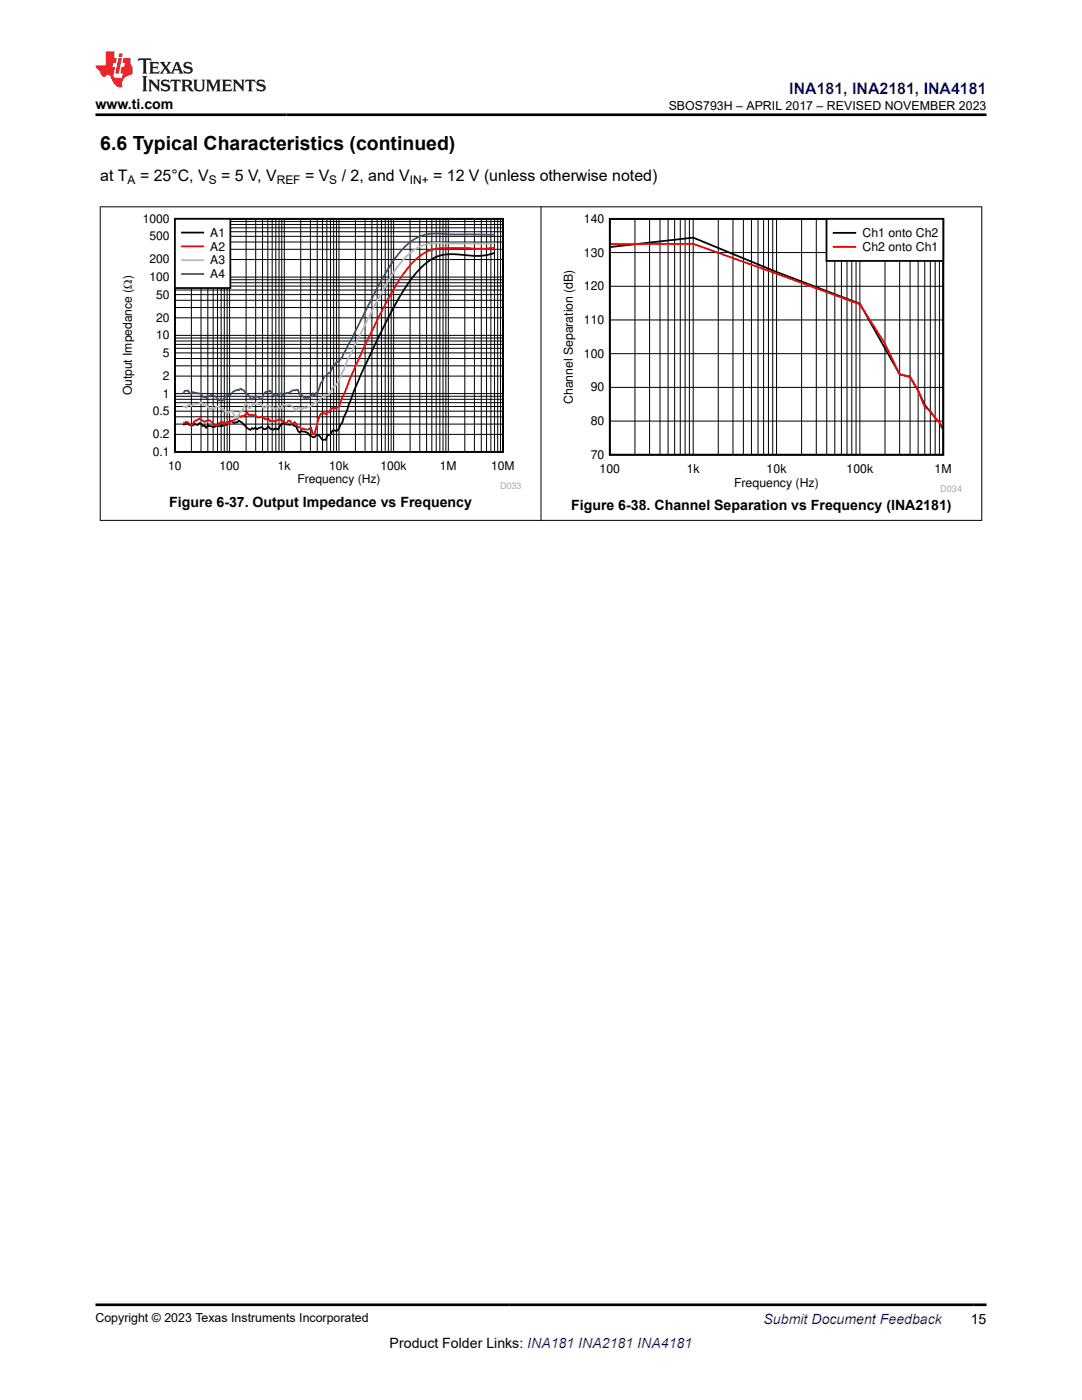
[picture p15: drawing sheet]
<svg xmlns="http://www.w3.org/2000/svg" width="216mm" height="279mm" viewBox="0 0 216 279" stroke-linecap="round" stroke-linejoin="round" font-family="sans-serif">
<defs><g id="words">
<text font-size="3.9" x="20" y="29.9">6.6 Typical Characteristics (continued)</text>
<text font-size="3.2" fill="#00f" x="157.5" y="18.7">INA181, INA2181, INA4181</text>
<g font-size="3.2">
<text x="20" y="36.1">at T</text>
<text x="27.9" y="36.1">= 25°C, V</text>
<text x="44.1" y="36.1">= 5 V, V</text>
<text x="60.9" y="36.1">= V</text>
<text x="68.2" y="36.1">/ 2, and V</text>
<text x="86.4" y="36.1">= 12 V (unless otherwise noted)</text>
</g>
<g font-size="2.8">
<text x="19" y="21.8">www.ti.com</text>
<text x="33.8" y="101.2">Figure 6-37. Output Impedance vs Frequency</text>
<text x="114" y="101.9">Figure 6-38. Channel Separation vs Frequency (INA2181)</text>
<text x="77.8" y="269">Product Folder Links: INA181 INA2181 INA4181</text>
<text x="193.7" y="264.2">15</text>
</g>
<text font-size="2.8" fill="#00f" x="152.4" y="264.2">Submit Document Feedback</text>
<g font-size="2.5">
<text x="133.4" y="21.9">SBOS793H – APRIL 2017 – REVISED NOVEMBER 2023</text>
<text x="116.5" y="44.5">140</text>
<text x="172.1" y="47.3">Ch1 onto Ch2</text>
<text x="116.5" y="51.2">130</text>
<text x="172.1" y="50.1">Ch2 onto Ch1</text>
<text x="116.5" y="57.9">120</text>
<text x="116.5" y="64.7">110</text>
<text x="116.5" y="71.4">100</text>
<text x="114.3" y="80.6" transform="rotate(-90 114.3 80.6)">Channel Separation (dB)</text>
<text x="117.9" y="78.1">90</text>
<text x="117.9" y="84.8">80</text>
<text x="117.9" y="91.6">70</text>
<text x="119.6" y="94.3">100</text>
<text x="137" y="94.3">1k</text>
<text x="153" y="94.3">10k</text>
<text x="168.9" y="94.3">100k</text>
<text x="186.5" y="94.3">1M</text>
<text x="146.5" y="97.1">Frequency (Hz)</text>
<text x="19" y="263.9">Copyright © 2023 Texas Instruments Incorporated</text>
</g>
<g font-size="2.4">
<text x="25.5" y="36.7">A</text>
<text x="41.7" y="36.7">S</text>
<text x="55.2" y="36.7">REF</text>
<text x="65.7" y="36.7">S</text>
<text x="81.8" y="36.7">IN+</text>
<text x="28.5" y="44.5">1000</text>
<text x="29.8" y="48">500</text>
<text x="42" y="47.3">A1</text>
<text x="29.8" y="52.6">200</text>
<text x="42" y="50">A2</text>
<text x="42" y="52.8">A3</text>
<text x="29.8" y="56.1">100</text>
<text x="31.2" y="59.6">50</text>
<text x="42" y="55.5">A4</text>
<text x="31.2" y="64.2">20</text>
<text x="31.2" y="67.7">10</text>
<text x="32.5" y="71.2">5</text>
<text x="32.5" y="75.8">2</text>
<text x="26.3" y="78.9" transform="rotate(-90 26.3 78.9)">Output Impedance (:)</text>
<text x="30.5" y="82.8">0.5</text>
<text x="32.5" y="79.3">1</text>
<text x="30.5" y="87.5">0.2</text>
<text x="30.5" y="91">0.1</text>
<text x="33.6" y="93.7">10</text>
<text x="43.8" y="93.7">100</text>
<text x="55.5" y="93.7">1k</text>
<text x="65.7" y="93.7">10k</text>
<text x="75.9" y="93.7">100k</text>
<text x="87.8" y="93.7">1M</text>
<text x="98" y="93.7">10M</text>
<text x="59.3" y="96.5">Frequency (Hz)</text>
</g>
<g font-size="1.8" fill="#a8a8a8">
<text x="99.8" y="97.5">D033</text>
<text x="187.6" y="98.2">D034</text>
</g>
</g></defs>
<path d="M34.9 43.7h65.5v46.5h-65.5zM98.7 50.5a14.6 14.6 0 0 1-7.2 .3 8.4 8.4 0 0 0-8.1 3.3 63 63 0 0 0-8.2 14 123.3 123.3 0 0 0-6.3 14.5l-.6 1.7-.3 .4-.4 .8-.3 .4h-1l-.3 .7-.3 .2h-.4l-.3 1h-.6l-.7-.9-.3-.1-.3 .1-.4 .4a2.09 2.09 0 0 1-1.3-.9l-1.3-.4-.3 .3-.3-.3-.4-.8-.9-.6-.4 .2-1.3-.3-.6 .5-.4 .7-.6-.2-.4 .3-.6-.2-.3-.5-.7 .6-.3-.1-.3-.4-1 .5-.4-.4-.3 .3-.3-.2-.3 .4-.7-.4-1-1-.6-.5-.4 .4h-.3l-.3 .2-.3-.3h-.7l-.7 .7-.3-.2-.3 .3-1.3-.1-.3 .4-1.4-.4-.3 .5-.3-.5-.3 .1-.7-.6-.3 .4-.7-.2-.3 .3-.3-.2-.3 .2-.4-.4-1 .3" fill="none" stroke="#000" stroke-width=".35"/>
<g fill="none" stroke="#000" stroke-width=".2">
<path d="M34.9 59.9h65.5M34.9 58.8h65.5M34.9 57.9h65.5M34.9 57.1h65.5M34.9 56.4h65.5M34.9 55.8h65.5M34.9 55.3h65.5M34.9 51.8h65.5M34.9 49.8h65.5M34.9 48.3h65.5M34.9 47.2h65.5M34.9 46.2h65.5"/>
<path d="M34.9 45.5h65.5M34.9 44.8h65.5M34.9 44.2h65.5M38.2 43.7v46.5M40.1 43.7v46.5M41.5 43.7v46.5M42.5 43.7v46.5M43.4 43.7v46.5M44.1 43.7v46.5M44.8 43.7v46.5M45.3 43.7v46.5M45.8 43.7v46.5"/>
<path d="M49.1 43.7v46.5M51 43.7v46.5M52.4 43.7v46.5M53.4 43.7v46.5M54.3 43.7v46.5M55 43.7v46.5M55.7 43.7v46.5M56.2 43.7v46.5M56.7 43.7v46.5M60 43.7v46.5M61.9 43.7v46.5M63.3 43.7v46.5"/>
<path d="M64.4 43.7v46.5M65.2 43.7v46.5M66 43.7v46.5M66.6 43.7v46.5M67.1 43.7v46.5M67.6 43.7v46.5M70.9 43.7v46.5M72.8 43.7v46.5M74.2 43.7v46.5M75.3 43.7v46.5M76.1 43.7v46.5M76.9 43.7v46.5"/>
<path d="M77.5 43.7v46.5M78.1 43.7v46.5M78.5 43.7v46.5M81.8 43.7v46.5M83.8 43.7v46.5M85.1 43.7v46.5M86.2 43.7v46.5M87 43.7v46.5M87.8 43.7v46.5M88.4 43.7v46.5M89 43.7v46.5M89.5 43.7v46.5"/>
<path d="M92.7 43.7v46.5M94.7 43.7v46.5M96 43.7v46.5M97.1 43.7v46.5M97.9 43.7v46.5M98.7 43.7v46.5M99.3 43.7v46.5M99.9 43.7v46.5M34.9 79.7h65.5M34.9 79.1h65.5M34.9 78.6h65.5M34.9 75.1h65.5"/>
<path d="M34.9 73h65.5M34.9 71.6h65.5M34.9 70.4h65.5M34.9 69.5h65.5M34.9 68.7h65.5M34.9 68.1h65.5M34.9 67.5h65.5M34.9 66.9h65.5M34.9 63.4h65.5M34.9 61.4h65.5M34.9 86.7h65.5M34.9 84.6h65.5"/>
<path d="M34.9 83.2h65.5M34.9 82.1h65.5M34.9 81.1h65.5M34.9 80.4h65.5"/>
</g>
<path d="M98.7 49.4l-2.3 .2-5.2-.1a15.2 15.2 0 0 0-5.9 .7 15.4 15.4 0 0 0-5.9 6.1l-2.3 4-2.6 5.2a191.2 191.2 0 0 0-6.9 15.6l-.6 .4-.7-.1-.3 .3-.3 .6h-.4l-.3 .4-.3-.3-.7 .2-.3 .5-1 3.5-.3 .1-.3-1.4a1.12 1.12 0 0 1-1.7 .2l-.3 .2-.3-.5-.3 .1-.7-1.1-.3 .3h-.3l-.4-.6-.3 .1-.3 .5-1.3-.9-1 .6-.4-.2-.6 .1-.3-.6a.89 .89 0 0 1-1.3-.4l-1 .2-.4-.5h-1.3l-.3-.4-.6 .7-1-.1-.4 .6-.9 .4h-.4l-.3 .6-.7-.3-.3 .5-.3-.7-.7 .4-.3 .4-.6-.1-.4-.4a.99 .99 0 0 0-1.6-.2l-1-.7-.3 .2a1.72 1.72 0 0 0-1.3 1.3l-.7-.7-.3-.1-.3 .2-.4-.1" fill="none" stroke="#f00" stroke-width=".35"/>
<path d="M98.7 48.5l-8.2 .1a16.6 16.6 0 0 0-6.2 .4 13.1 13.1 0 0 0-5.9 5.5 206.1 206.1 0 0 0-9.5 18.3l-.9 2.4a4.2 4.2 0 0 1-1.7 2.3l-1 1.4-.3-.2-.3 .6-.3-.2-.7 .9a1.63 1.63 0 0 0-1.3 .8l-1.3 .7-.3-.3-.7 .5-.3-.4-.3 .1-.4 .6-.9-1.1-.4-.1-.6 .2-.7-.4-.3 .8-.3 .1-.4-.3-.3 .2-.3 .1-.4-.3-.3 .3-.3-.5h-.7l-.6 .5-.3-.8h-.7l-.3-.4-.4 .3-.3-.1-.3 .3-.3 .7-.4-.1-.3-.8-.3-.1-.7 1.5-.3 .2-.7 1.2-.6-.5-.3-1-.7 .5-.7-.2-.6-.5a1.33 1.33 0 0 0-1.3-.5l-.3 .4-.4-.4-.3 .6-.7-.7h-.3l-.3-.5h-.3l-.4-.2-.6 .2a1.58 1.58 0 0 0-1.3 .5l-.3-.3h-.4l-.3 .6-.7-.3" fill="none" stroke="#b8b8b8" stroke-width=".35"/>
<path d="M98.7 46.9l-8.5-.1a13.4 13.4 0 0 0-6.5 .4 14.2 14.2 0 0 0-5.9 5.9l-3.3 5.8-4.2 8.6-1.7 2.9-.3 .9-.7 .9h-.3l-1 1.1a3 3 0 0 1-1.6 1.8l-.3 1-.4 .3-.6 1.9-.3 .1-.4 .6-.3-.6a1.23 1.23 0 0 1-2 .7l-.3-.5-.3 .1-.3-.9-1 .1a1.59 1.59 0 0 1-1.3 .5l-.7 .5-.3-.5-.7 .2-.3 .5h-.3l-1-1.1a1.78 1.78 0 0 0-1.6 1.7l-.4-.1-.3-.4a1.17 1.17 0 0 0-1.3 .5l-1.6-1.8-.7-.3-.3 .3-.4-.1-.6 .3-1 .9-.3-.3-1 1.3-.3-.4-.4 .3-.3-.4-1-.7h-.3l-1 .6-.6-.2-.4-.6-.3-.1-.6-.1-.4 .1-.3-.3-.3 .4-.3-.1-.4-.6-.6 .1-.4 .6" fill="none" stroke="#295c75" stroke-width=".35"/>
<path d="M34.9 43.7h11.1v13.8h-11.1z" fill-rule="evenodd" fill="#fff"/>
<path d="M34.9 43.7h11.1v13.8h-11.1zM36.3 46.4h4.3" fill="none" stroke="#000" stroke-width=".35"/>
<path d="M36.3 49.2h4.3" fill="none" stroke="#f00" stroke-width=".35"/>
<path d="M36.3 51.9h4.3" fill="none" stroke="#b8b8b8" stroke-width=".35"/>
<path d="M36.3 54.7h4.3" fill="none" stroke="#295c75" stroke-width=".35"/>
<path d="M111.9 42.7h80.1v55.5h-80.1z" fill-rule="evenodd" fill="#fff"/>
<path d="M121.7 43.7h66.5v47.1h-66.5zM121.8 49.3l16.5-1.9 16.7 6.9 16.6 6.3 7.9 14.1 2.1 .5 1.6 2.8 1.3 2.8 3 3.6 .5 1.1" fill="none" stroke="#000" stroke-width=".35"/>
<g fill="none" stroke="#000" stroke-width=".2">
<path d="M121.7 57.1h66.5M121.7 50.4h66.5M126.7 43.7v47.1M129.6 43.7v47.1M131.7 43.7v47.1M133.3 43.7v47.1M134.6 43.7v47.1M135.7 43.7v47.1M136.7 43.7v47.1M137.6 43.7v47.1M138.3 43.7v47.1M143.3 43.7v47.1"/>
<path d="M146.3 43.7v47.1M148.3 43.7v47.1M149.9 43.7v47.1M151.3 43.7v47.1M152.4 43.7v47.1M153.3 43.7v47.1M154.2 43.7v47.1M155 43.7v47.1M160 43.7v47.1M162.9 43.7v47.1M165 43.7v47.1M166.6 43.7v47.1"/>
<path d="M167.9 43.7v47.1M169 43.7v47.1M170 43.7v47.1M170.8 43.7v47.1M171.6 43.7v47.1M176.6 43.7v47.1M179.5 43.7v47.1M181.6 43.7v47.1M183.2 43.7v47.1M184.5 43.7v47.1M185.6 43.7v47.1M186.6 43.7v47.1"/>
<path d="M187.5 43.7v47.1M121.7 77.3h66.5M121.7 70.6h66.5M121.7 63.9h66.5M121.7 84h66.5"/>
</g>
<path d="M121.8 48.7h16.5l33.3 12 5 7.9 2.9 6.1 2.1 .5 1.6 2.7 1.3 3.3 1.1 .8 1 1.5 .9 .8 .5 1" fill="none" stroke="#f00" stroke-width=".35"/>
<path d="M164.9 43.7h23.3v8.4h-23.3z" fill-rule="evenodd" fill="#fff"/>
<path d="M164.9 43.7h23.3v8.4h-23.3zM166.3 46.5h4.4" fill="none" stroke="#000" stroke-width=".35"/>
<path d="M166.3 49.3h4.4" fill="none" stroke="#f00" stroke-width=".35"/>
<path d="M19.9 41.3h176.1M20 41.2v62.7M107.9 41.2v62.7M195.9 41.2v62.7M19.9 103.9h176.1" fill="none" stroke="#000" stroke-width=".2"/>
<path d="M27.7 11.6l-.2 .6 .5-.2h.6v.1v2.2l-.2 .4h1l-.2-.4v-2.2v-.1h.5l.5 .2-.1-.6zM29.8 12.4l.2 .3v1.6l-.2 .4h1.9l.1-.6a1.08 1.08 0 0 1-1.3 .2v-.7h.6l.4 .2v-.7l-.4 .2h-.6v-.5l.2-.2a1 1 0 0 1 1 .3l-.1-.5zM31.8 12.4l1 1.1-1 1.2h.9l-.2-.2 .4-.8 .5 .8-.2 .2h1.6l-.2-.2 .1-.5h1l.1 .5-.1 .2h.9l-.2-.4-.8-1.9h-.5l-1 2.1-.8-1.1 .9-1h-.8l.2 .2-.5 .6-.3-.6 .1-.2zM35.2 12.8l.4 1h-.8zM36.8 12.5a.65 .65 0 0 0-.2 .7 .65 .65 0 0 0 .6 .5l.7 .1 .1 .3a.79 .79 0 0 1-.7 .4 .79 .79 0 0 1-.7-.5l.1 .7 .2-.1a.93 .93 0 0 0 1.1 0 .93 .93 0 0 0 .4-.9 1.46 1.46 0 0 0-1.2-.6l-.1-.3a1.09 1.09 0 0 1 1.2 .2l-.2-.6-.1 .1-.6-.2zM28.4 15.2l.2 .4v2.2l-.2 .4h1l-.2-.4v-2.2l.2-.4zM29.6 15.9l.2 .4v1.5l-.2 .4h.8l-.3-.4v-1.3l1.7 1.8v-2l.2-.4h-.8l.2 .2 .1 1.1-1.2-1.3zM32.3 16a.65 .65 0 0 0-.2 .8 .65 .65 0 0 0 .7 .4l.6 .2 .1 .2a.79 .79 0 0 1-.7 .4 .79 .79 0 0 1-.7-.5l.1 .7 .2-.1a.93 .93 0 0 0 1.1 .1 .93 .93 0 0 0 .4-1 1.46 1.46 0 0 0-1.2-.5l-.1-.4a1.09 1.09 0 0 1 1.2 .2l-.2-.6-.1 .1-.6-.1zM34.1 15.9l-.1 .6a.63 .63 0 0 1 .7-.3l.1 1.6-.3 .4h1l-.2-.4v-1.6a.66 .66 0 0 1 .8 .3l-.1-.6zM36.2 15.9l.2 .4v1.5l-.2 .4h.9l-.2-.2v-.7h.5l.1 .2a.79 .79 0 0 0 1.2 .6l-1-.9a.61 .61 0 0 0 .6-.6 .61 .61 0 0 0-.5-.7zM36.9 16.2h.2a.47 .47 0 0 1 .5 .1 .47 .47 0 0 1 .1 .5l-.2 .1-.6 .1zM38.5 15.9l.2 .2a2.27 2.27 0 0 0 .4 2 1.04 1.04 0 0 0 1.7-.7v-1.3l.2-.2h-.8l.2 .4v1.1a.6 .6 0 0 1-.6 .6 .6 .6 0 0 1-.6-.6v-1.1l.3-.4zM41.1 15.9l.2 .4v1.5l-.2 .4h.7l-.2-.4v-1.4l.9 1.9 .8-1.9v1.4l-.2 .4h1l-.3-.4v-1.5l.3-.4h-.8l-.7 1.5-.7-1.5zM44.3 15.9l.2 .4v1.5l-.2 .4h1.9l.1-.6a1.09 1.09 0 0 1-1.3 .2v-.7h.6l.4 .2v-.6l-.4 .2h-.6v-.6l.2-.1a1.01 1.01 0 0 1 1 .3l-.1-.6zM46.4 15.9l.3 .4v1.5l-.3 .4h.8l-.2-.4v-1.3l1.6 1.8v-2l.2-.4h-.7l.2 .2v1.1l-1.2-1.3zM49 15.9l-.1 .6a.63 .63 0 0 1 .8-.3v1.6l-.3 .4h1l-.2-.4v-1.6a.66 .66 0 0 1 .8 .3l-.1-.6zM51.4 16a.65 .65 0 0 0-.2 .8 .65 .65 0 0 0 .6 .4l.6 .2 .2 .2a.79 .79 0 0 1-.8 .4 .79 .79 0 0 1-.6-.5l.1 .7 .2-.1a.93 .93 0 0 0 1 .1 .93 .93 0 0 0 .5-1 1.46 1.46 0 0 0-1.3-.5l-.1-.4a1.09 1.09 0 0 1 1.3 .2l-.2-.6-.2 .1-.5-.1z" fill="#231f20"/>
<path d="M21.1 10.3v2.7h-2.1l.1 .4 .9 1a.95 .95 0 0 0 .9 .9 .59 .59 0 0 1 .6-.4 .59 .59 0 0 1 .5 .3l.4 .8a1.59 1.59 0 0 0 2.1 1.4 1.61 1.61 0 0 1 1-2.3l1-.3-.1-1.5a1.59 1.59 0 0 1-.4-1.7h-1.4l-.2 .9h.5l-.1 .9h-.5l-.2 .9v.3l.4 .1-.2 .9h-.6a.73 .73 0 0 1-1.1-.7l.3-1.5h-.5l.2-.9h.5l.2-.9h-.5v-1.3zM23.6 11.6l-.6 3.1h.7l.6-3.1zM23.8 10.7l-.1 .6h.7l.1-.6z" fill="#ed1c24"/>
<path d="M19 22.9h177.8M19 260.4h177.8" fill="none" stroke="#000" stroke-width=".53"/>
<use href="#words"/>
</svg>
